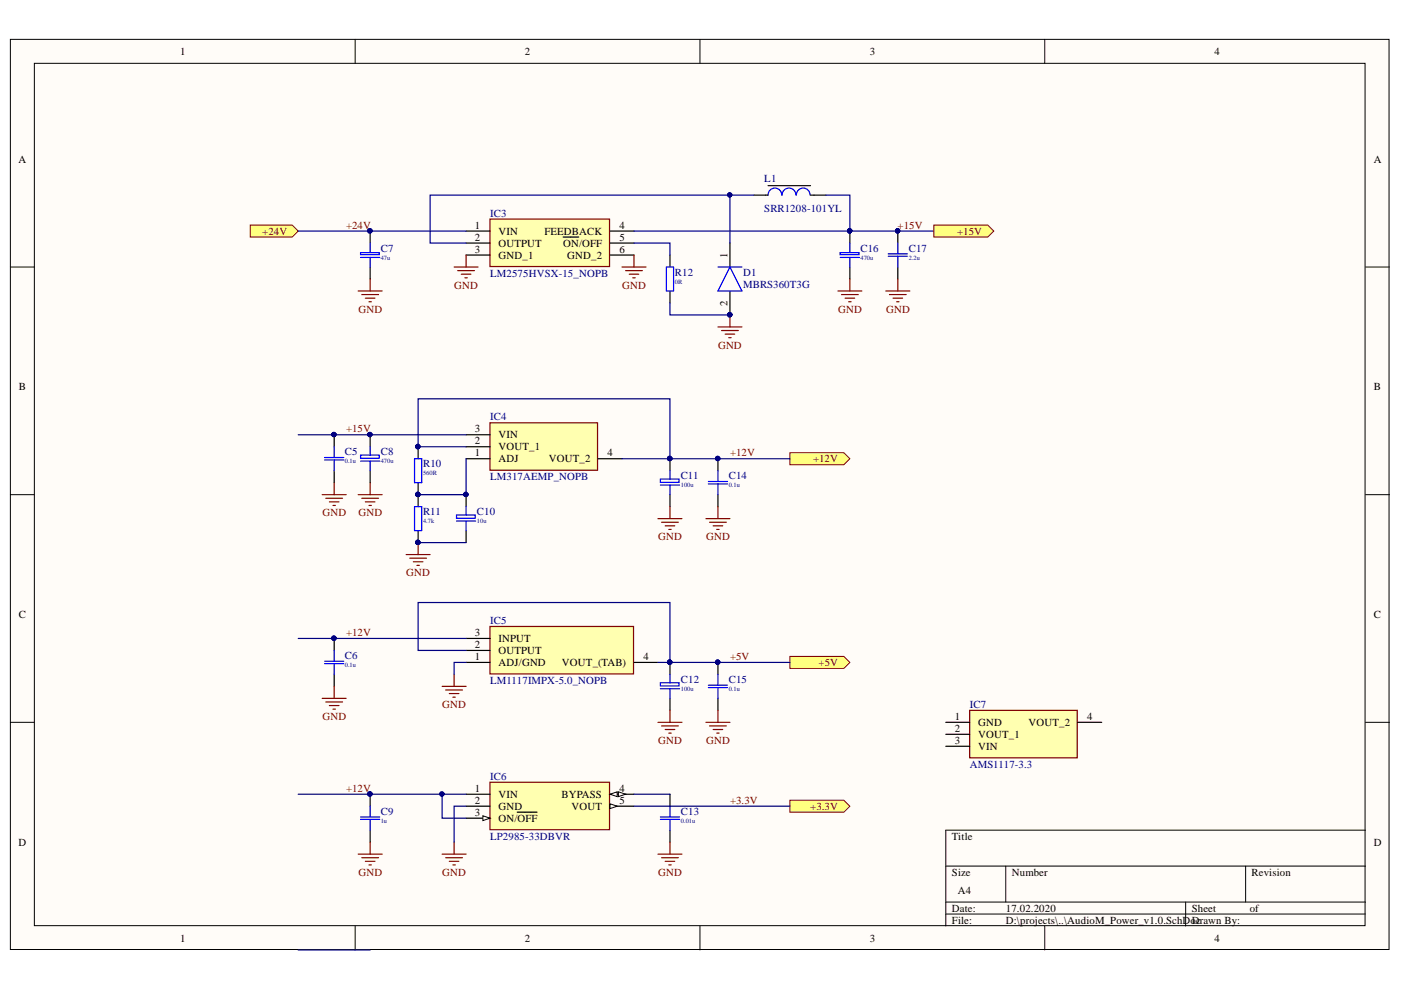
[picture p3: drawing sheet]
<svg xmlns="http://www.w3.org/2000/svg" width="297mm" height="210mm" viewBox="0 0 297 210" stroke-linecap="round" stroke-linejoin="round" font-family="sans-serif">
<defs><g id="words">
<g font-size="2.3">
<text x="38.2" y="11.7">1</text>
<text x="111.3" y="11.7">2</text>
<text x="184.4" y="11.7">3</text>
<text x="257.5" y="11.7">4</text>
<text x="3.9" y="34.5">A</text>
<text x="291.3" y="34.5">A</text>
<text x="100.7" y="48.5">1</text>
<text x="100.7" y="51.1">2</text>
<text x="100.7" y="53.6">3</text>
<text x="105.7" y="49.8">VIN</text>
<text x="105.7" y="52.3">OUTPUT</text>
<text x="115.4" y="49.8">FEEDBACK</text>
<text x="119.4" y="52.3">ON/OFF</text>
<text x="131.3" y="48.5">4</text>
<text x="131.3" y="51.1">5</text>
<text x="131.3" y="53.6">6</text>
<text x="105.7" y="54.9">GND_1</text>
<text x="120.2" y="54.9">GND_2</text>
<text x="154.3" y="54.6" transform="rotate(-90 154.3 54.6)">1</text>
<text x="154.3" y="64.9" transform="rotate(-90 154.3 64.9)">2</text>
<text x="4" y="82.8">B</text>
<text x="291.3" y="82.8">B</text>
<text x="100.7" y="94.2">2</text>
<text x="100.7" y="91.7">3</text>
<text x="105.7" y="95.5">VOUT_1</text>
<text x="105.7" y="92.9">VIN</text>
<text x="100.7" y="96.7">1</text>
<text x="105.7" y="98">ADJ</text>
<text x="116.4" y="98">VOUT_2</text>
<text x="128.8" y="96.7">4</text>
<text x="4" y="131.1">C</text>
<text x="291.3" y="131.1">C</text>
<text x="100.7" y="137.4">2</text>
<text x="100.7" y="134.9">3</text>
<text x="105.7" y="136.1">INPUT</text>
<text x="100.7" y="139.9">1</text>
<text x="105.7" y="141.2">ADJ/GND</text>
<text x="105.7" y="138.7">OUTPUT</text>
<text x="119.1" y="141.2">VOUT_(TAB)</text>
<text x="136.4" y="139.9">4</text>
<text x="202.4" y="152.6">1</text>
<text x="202.4" y="155.2">2</text>
<text x="207.4" y="153.9">GND</text>
<text x="218.1" y="153.9">VOUT_2</text>
<text x="230.5" y="152.6">4</text>
<text x="202.4" y="157.7">3</text>
<text x="207.4" y="156.4">VOUT_1</text>
<text x="207.4" y="159">VIN</text>
<text x="100.7" y="167.9">1</text>
<text x="131.3" y="167.9">4</text>
<text x="100.7" y="170.5">2</text>
<text x="100.7" y="173">3</text>
<text x="105.7" y="169.2">VIN</text>
<text x="105.7" y="171.7">GND</text>
<text x="119.1" y="169.2">BYPASS</text>
<text x="121.2" y="171.7">VOUT</text>
<text x="131.3" y="170.5">5</text>
<text x="3.9" y="179.3">D</text>
<text x="105.7" y="174.3">ON/OFF</text>
<text x="201.8" y="178.1">Title</text>
<text x="291.3" y="179.3">D</text>
<text x="201.8" y="185.7">Size</text>
<text x="214.5" y="185.7">Number</text>
<text x="265.4" y="185.7">Revision</text>
<text x="203.1" y="189.5">A4</text>
<text x="201.8" y="193.3">Date:</text>
<text x="201.8" y="195.8">File:</text>
<text x="213.2" y="193.3">17.02.2020</text>
<text x="213.2" y="195.8">D:\projects\..\AudioM_Power_v1.0.SchDoDcrawn By:</text>
<text x="252.7" y="193.3">Sheet</text>
<text x="265" y="193.3">of</text>
<text x="38.2" y="199.6">1</text>
<text x="111.3" y="199.6">2</text>
<text x="184.4" y="199.6">3</text>
<text x="257.5" y="199.6">4</text>
</g>
<g font-size="2.3" fill="#000080">
<text x="162.1" y="38.6">L1</text>
<text x="103.9" y="46">IC3</text>
<text x="162.1" y="44.9">SRR1208-101YL</text>
<text x="80.7" y="53.4">C7</text>
<text x="182.4" y="53.4">C16</text>
<text x="192.7" y="53.4">C17</text>
<text x="103.9" y="58.7">LM2575HVSX-15_NOPB</text>
<text x="143.1" y="58.4">R12</text>
<text x="157.6" y="58.4">D1</text>
<text x="157.6" y="61">MBRS360T3G</text>
<text x="103.9" y="89.1">IC4</text>
<text x="73.1" y="96.5">C5</text>
<text x="80.7" y="96.5">C8</text>
<text x="89.7" y="99">R10</text>
<text x="103.9" y="101.8">LM317AEMP_NOPB</text>
<text x="144.4" y="101.6">C11</text>
<text x="154.5" y="101.6">C14</text>
<text x="89.7" y="109.2">R11</text>
<text x="101.1" y="109.2">C10</text>
<text x="103.9" y="132.3">IC5</text>
<text x="73.1" y="139.7">C6</text>
<text x="103.9" y="145">LM1117IMPX-5.0_NOPB</text>
<text x="144.4" y="144.8">C12</text>
<text x="154.5" y="144.8">C15</text>
<text x="205.6" y="150.1">IC7</text>
<text x="103.9" y="165.4">IC6</text>
<text x="205.6" y="162.8">AMS1117-3.3</text>
<text x="80.7" y="172.8">C9</text>
<text x="144.4" y="172.8">C13</text>
<text x="103.9" y="178.1">LP2985-33DBVR</text>
</g>
<g font-size="2.3" fill="#800000">
<text x="55.6" y="49.8">+24V</text>
<text x="73.4" y="48.5">+24V</text>
<text x="190.3" y="48.5">+15V</text>
<text x="202.9" y="49.8">+15V</text>
<text x="96.3" y="61.2">GND</text>
<text x="131.9" y="61.2">GND</text>
<text x="76" y="66.3">GND</text>
<text x="177.7" y="66.3">GND</text>
<text x="187.9" y="66.3">GND</text>
<text x="152.2" y="73.9">GND</text>
<text x="73.4" y="91.7">+15V</text>
<text x="154.8" y="96.7">+12V</text>
<text x="172.4" y="98">+12V</text>
<text x="68.4" y="109.5">GND</text>
<text x="76" y="109.5">GND</text>
<text x="139.5" y="114.6">GND</text>
<text x="149.7" y="114.6">GND</text>
<text x="86.1" y="122.2">GND</text>
<text x="73.4" y="134.9">+12V</text>
<text x="154.8" y="139.9">+5V</text>
<text x="173.6" y="141.2">+5V</text>
<text x="68.4" y="152.6">GND</text>
<text x="93.8" y="150.1">GND</text>
<text x="139.5" y="157.7">GND</text>
<text x="149.7" y="157.7">GND</text>
<text x="73.4" y="167.9">+12V</text>
<text x="154.8" y="170.5">+3.3V</text>
<text x="171.8" y="171.7">+3.3V</text>
<text x="76" y="185.7">GND</text>
<text x="93.8" y="185.7">GND</text>
<text x="139.5" y="185.7">GND</text>
</g>
<g font-size="1.4" fill="#000080">
<text x="80.7" y="55">47u</text>
<text x="182.4" y="55">470u</text>
<text x="192.7" y="55">2.2u</text>
<text x="143.1" y="60.1">0R</text>
<text x="73.1" y="98.3">0.1u</text>
<text x="80.7" y="98.3">470u</text>
<text x="89.7" y="100.8">560R</text>
<text x="144.4" y="103.3">100u</text>
<text x="154.5" y="103.3">0.1u</text>
<text x="89.7" y="110.9">4.7k</text>
<text x="101.1" y="110.9">10u</text>
<text x="73.1" y="141.4">0.1u</text>
<text x="144.4" y="146.5">100u</text>
<text x="154.5" y="146.5">0.1u</text>
<text x="80.7" y="174.4">1u</text>
<text x="144.4" y="174.4">0.01u</text>
</g>
</g></defs>
<g fill="#fffcf8" stroke="#000" stroke-width=".21">
<path d="M2.2 8.3h292.3v193h-292.3z"/>
<path d="M7.3 13.4h282.1v182.9h-282.1z"/>
</g>
<g fill="none" stroke="#000" stroke-width=".21">
<path d="M75.3 8.3v5.1M148.4 8.3v5.1M221.5 8.3v5.1M2.2 56.6h5.1M289.5 56.6h5.1M2.2 104.9h5.1M289.5 104.9h5.1M2.2 153.2h5.1M289.5 153.2h5.1M289.5 176h-89v20.3M75.3 196.3v5.1M148.4 196.3v5.1"/>
<path d="M200.5 183.6h89M200.5 191.3h89M200.5 193.8h89M213.2 183.6v7.7M221.5 196.3v5.1M251.4 191.3v5M264.1 183.6v7.7"/>
</g>
<g fill="#ffff80" stroke="#800000" stroke-width=".21">
<path d="M53.1 47.7h8.9l1.2 1.3-1.2 1.3h-8.9z" fill-rule="evenodd"/>
<path d="M167.5 96h11.4l1.3 1.3-1.3 1.2h-11.4z" fill-rule="evenodd"/>
</g>
<path d="M103.9 46.5h25.3v10h-25.3z" fill="#ffffb0" stroke="#800000" stroke-width=".25"/>
<g fill="none" stroke="#000" stroke-width=".25">
<path d="M162.8 39.4h9M78.5 49v2.5M78.5 56.6v2.6M98.8 49h5.1M98.8 51.5h5.1M98.8 54.1h5.1M119.4 50.3h3.3M129.3 49h5.1M129.3 51.5h5.1M129.3 54.1h5.1M142 54.1v2.5M154.8 51.5v5.1"/>
<path d="M159.8 41.4h3M171.8 41.4h3.3M180.2 49v2.5M180.2 56.6v2.6M190.4 49v2.5M190.4 56.6v2.6M142 61.7v2.5M154.8 61.7v5.1"/>
</g>
<g fill="none" stroke="#800000" stroke-width=".25">
<path d="M78.5 59.2v2.5M96.3 56.6h5.1M97 57.4h3.6M97.8 58.1h2M98.6 58.9h.5M98.8 54.1v2.5M131.9 56.6h5.1M132.6 57.4h3.6M133.4 58.1h2M134.2 58.9h.5M134.4 54.1v2.5M180.2 59.2v2.5"/>
<path d="M190.4 59.2v2.5M75.9 61.7h5.1M76.7 62.5h3.6M77.5 63.2h2M78.2 64h.5M152.2 69.3h5.1M153 70.1h3.5M153.7 70.8h2.1M154.5 71.6h.5M154.8 66.8v2.5M177.6 61.7h5.1M178.4 62.5h3.6"/>
<path d="M179.2 63.2h2M179.9 64h.5M187.8 61.7h5.1M188.6 62.5h3.5M189.3 63.2h2.1M190.1 64h.5"/>
</g>
<g fill="none" stroke="#00f" stroke-width=".25">
<path d="M76.4 53.6h4v.4h-4zM76.4 54.6h4.1M78.5 51.5v2.1M78.5 54.6v2M141.3 56.6h1.5v5.1h-1.5zM152.2 56.6h5.1M154.8 56.6l2.5 5.1h-5.1zM165.7 41.4a1.45 1.45 0 0 0-1.4-1.5 1.45 1.45 0 0 0-1.5 1.5M168.7 41.4a1.46 1.46 0 0 0-1.4-1.5 1.46 1.46 0 0 0-1.5 1.5M171.7 41.4a1.45 1.45 0 0 0-1.4-1.5 1.45 1.45 0 0 0-1.5 1.5M178.1 53.6h4v.4h-4zM178.2 54.6h4"/>
<path d="M180.2 51.5v2.1M180.2 54.6v2M188.3 53.8h4.1M188.3 54.3h4.1M190.4 51.5v2.3M190.4 54.3v2.3"/>
</g>
<g fill="#000080" stroke="#000080" stroke-width=".21">
<circle cx="154.7" cy="66.7" r=".46"/>
<circle cx="78.4" cy="48.9" r=".46"/>
<circle cx="180.1" cy="48.9" r=".46"/>
<circle cx="190.3" cy="48.9" r=".46"/>
</g>
<path d="M103.9 89.6h22.8v10.1h-22.8z" fill="#ffffb0" stroke="#800000" stroke-width=".25"/>
<g fill="none" stroke="#000" stroke-width=".25">
<path d="M78.5 92.2v2.5M78.5 99.8v2.5M88.7 94.7v2.6M98.8 97.3h5.1M98.8 94.7h5.1M98.8 92.2h5.1M126.8 97.3h5.1M142 97.3v2.5M88.7 102.3v5.1M88.7 112.5v2.5M98.8 104.9v2.5M98.8 112.5v2.5"/>
<path d="M142 104.9v2.5"/>
</g>
<g fill="#000080" stroke="#000080" stroke-width=".21">
<circle cx="88.6" cy="104.8" r=".46"/>
<circle cx="88.6" cy="94.7" r=".47"/>
<circle cx="88.6" cy="115" r=".46"/>
<circle cx="98.8" cy="104.8" r=".46"/>
<circle cx="78.4" cy="92.1" r=".46"/>
<circle cx="142" cy="97.2" r=".46"/>
</g>
<g fill="none" stroke="#00f" stroke-width=".25">
<path d="M76.4 96.5h4v.7h-4zM76.4 97.8h4.1M78.5 94.7v1.8M78.5 97.8v2M87.9 97.3h1.5v5h-1.5zM142 99.8v1.8M87.9 107.4h1.5v5.1h-1.5zM96.8 109.2h4v.7h-4zM96.8 110.5h4.1M98.8 107.4v1.8M98.8 110.5v2M140 101.6h4v.7h-4z"/>
<path d="M140 102.9h4.1M142 102.9v2"/>
</g>
<g fill="none" stroke="#800000" stroke-width=".25">
<path d="M75.9 104.9h5.1M76.7 105.6h3.6M77.5 106.4h2M78.2 107.2h.5M78.5 102.3v2.6M86.1 117.6h5.1M86.9 118.3h3.5M87.6 119.1h2.1M88.4 119.9h.5M88.7 115v2.6M139.5 110h5.1M140.3 110.7h3.5"/>
<path d="M141 111.5h2.1M141.8 112.2h.5M142 107.4v2.6"/>
</g>
<path d="M103.9 165.9h25.3v10h-25.3z" fill="#ffffb0" stroke="#800000" stroke-width=".25"/>
<path d="M98.8 168.4h5.1M98.8 170.9h5.1M98.8 173.5h5.1" fill="none" stroke="#000" stroke-width=".25"/>
<path d="M102.4 173l1.5 .5-1.5 .5z" fill="#fffcf8"/>
<path d="M102.4 173l1.5 .5-1.5 .5z" fill="none" stroke="#000" stroke-width=".21"/>
<path d="M109.7 172.2h4.1M129.3 168.4h5.1" fill="none" stroke="#000" stroke-width=".25"/>
<path d="M129.3 168.4l1.6-.5v1z" fill="#fffcf8"/>
<path d="M129.3 168.4l1.6-.5v1z" fill="none" stroke="#000" stroke-width=".21"/>
<path d="M131.1 167.9l1.5 .5-1.5 .5z" fill="#fffcf8"/>
<path d="M131.1 167.9l1.5 .5-1.5 .5z" fill="none" stroke="#000" stroke-width=".21"/>
<path d="M129.3 170.9h5.1" fill="none" stroke="#000" stroke-width=".25"/>
<path d="M129.3 170.4l1.6 .5-1.6 .5z" fill="#fffcf8"/>
<path d="M129.3 170.4l1.6 .5-1.6 .5z" fill="none" stroke="#000" stroke-width=".21"/>
<path d="M167.5 169.7h11.4l1.3 1.2-1.3 1.3h-11.4z" fill-rule="evenodd" fill="#ffff80" stroke="#800000" stroke-width=".21"/>
<path d="M70.9 92.2v2.5M70.9 99.8v2.5M152.2 97.3v2.5M152.2 104.9v2.5M78.5 168.4v2.5M78.5 176v2.6M142 168.4v2.5M142 176v2.6" fill="none" stroke="#000" stroke-width=".25"/>
<g fill="#000080" stroke="#000080" stroke-width=".21">
<circle cx="70.8" cy="92.1" r=".46"/>
<circle cx="152.2" cy="97.2" r=".46"/>
<circle cx="78.4" cy="168.3" r=".46"/>
</g>
<g fill="none" stroke="#00f" stroke-width=".25">
<path d="M68.8 97h4.1M68.8 97.5h4.1M70.9 94.7v2.3M70.9 97.5v2.3M152.2 99.8v2.3M150.2 102.1h4.1M150.2 102.6h4.1M152.2 102.6v2.3M76.4 173.2h4.1M76.4 173.7h4.1M78.5 170.9v2.3M78.5 173.7v2.3"/>
<path d="M140 173.2h4.1M140 173.7h4.1M142 170.9v2.3M142 173.7v2.3"/>
</g>
<g fill="none" stroke="#800000" stroke-width=".25">
<path d="M68.3 104.9h5.1M69.1 105.6h3.5M69.8 106.4h2.1M70.6 107.2h.5M70.9 102.3v2.6M149.7 110h5.1M150.4 110.7h3.6M151.2 111.5h2M152 112.2h.5M152.2 107.4v2.6M78.5 178.6v2.5M96.3 178.6v2.5"/>
<path d="M142 178.6v2.5M75.9 181.1h5.1M76.7 181.9h3.6M77.5 182.6h2M78.2 183.4h.5M93.7 181.1h5.1M94.5 181.9h3.6M95.3 182.6h2M96 183.4h.5M139.5 181.1h5.1M140.3 181.9h3.5M141 182.6h2.1"/>
<path d="M141.8 183.4h.5"/>
</g>
<path d="M103.9 132.8h30.4v10.1h-30.4z" fill="#ffffb0" stroke="#800000" stroke-width=".25"/>
<path d="M70.9 135.4v2.5M98.8 137.9h5.1M98.8 135.4h5.1M70.9 143v2.5M98.8 140.4h5.1M134.4 140.4h5.1M142 140.4v2.6M142 148.1v2.5M152.2 140.4v2.6M152.2 148.1v2.5" fill="none" stroke="#000" stroke-width=".25"/>
<g fill="#000080" stroke="#000080" stroke-width=".21">
<circle cx="70.8" cy="135.3" r=".46"/>
<circle cx="142" cy="140.4" r=".46"/>
<circle cx="152.2" cy="140.4" r=".46"/>
</g>
<path d="M70.9 137.9v2.3M68.8 140.2h4.1M68.8 140.7h4.1M70.9 140.7v2.3M140 144.8h4v.6h-4zM140 146h4.1M142 143v1.8M142 146v2.1M150.2 145.3h4.1M150.2 145.8h4.1M152.2 143v2.3M152.2 145.8v2.3" fill="none" stroke="#00f" stroke-width=".25"/>
<g fill="none" stroke="#800000" stroke-width=".25">
<path d="M68.3 148.1h5.1M69.1 148.8h3.5M69.8 149.6h2.1M70.6 150.4h.5M70.9 145.5v2.6M139.5 153.2h5.1M140.3 153.9h3.5M141 154.7h2.1M141.8 155.4h.5M142 150.6v2.6M149.7 153.2h5.1M150.4 153.9h3.6"/>
<path d="M151.2 154.7h2M152 155.4h.5M152.2 150.6v2.6"/>
</g>
<path d="M167.5 139.2h11.4l1.3 1.2-1.3 1.3h-11.4z" fill-rule="evenodd" fill="#ffff80" stroke="#800000" stroke-width=".21"/>
<g fill="none" stroke="#000080" stroke-width=".25">
<path d="M63.2 49h35.6M98.8 51.5h-7.6v-10.1h63.6v10.1M134.4 51.5h7.6v2.6M134.4 49h45.8M154.8 41.4h5M175.1 41.4h5.1v7.6M180.2 49h17.8M142 64.2v2.6h12.8M63.2 92.2h35.6M98.8 94.7h-10.1v-10.1h53.3v12.7M98.8 97.3v7.6h-10.1M131.9 97.3h10.1"/>
<path d="M142 97.3h25.5M88.7 115h10.1M63.2 135.4h35.6M98.8 137.9h-10.1v-10.2h53.3v12.7M98.8 140.4h-2.5v2.6M139.5 140.4h28M63.2 168.4h30.5M98.8 168.4h-5.1v5.1h5.1M98.8 170.9h-2.5v7.7M134.4 168.4h7.6M134.4 170.9h33.1M63.2 201.4h15.3"/>
</g>
<g fill="#000080" stroke="#000080" stroke-width=".21">
<circle cx="78.4" cy="48.9" r=".46"/>
<circle cx="180.1" cy="48.9" r=".46"/>
<circle cx="190.3" cy="48.9" r=".46"/>
<circle cx="154.7" cy="66.7" r=".46"/>
<circle cx="88.6" cy="94.7" r=".47"/>
<circle cx="142" cy="97.2" r=".46"/>
<circle cx="98.8" cy="104.8" r=".46"/>
<circle cx="88.6" cy="104.8" r=".46"/>
<circle cx="88.6" cy="115" r=".46"/>
<circle cx="78.4" cy="92.1" r=".46"/>
<circle cx="70.8" cy="92.1" r=".46"/>
<circle cx="93.7" cy="168.3" r=".46"/>
<circle cx="78.4" cy="168.3" r=".46"/>
<circle cx="154.7" cy="41.3" r=".46"/>
<circle cx="70.8" cy="135.3" r=".46"/>
<circle cx="142" cy="140.4" r=".46"/>
<circle cx="152.2" cy="140.4" r=".46"/>
<circle cx="152.2" cy="97.2" r=".46"/>
</g>
<path d="M93.7 145.5h5.1M94.5 146.3h3.6M95.3 147.1h2M96 147.8h.5M96.3 143v2.5" fill="none" stroke="#800000" stroke-width=".25"/>
<path d="M205.6 150.6h22.8v10.1h-22.8z" fill="#ffffb0" stroke="#800000" stroke-width=".25"/>
<path d="M200.5 153.2h5.1M200.5 155.7h5.1M200.5 158.2h5.1M228.5 153.2h5.1" fill="none" stroke="#000" stroke-width=".25"/>
<path d="M198 47.7h11.4l1.3 1.3-1.3 1.3h-11.4z" fill-rule="evenodd" fill="#ffff80" stroke="#800000" stroke-width=".21"/>
<use href="#words"/>
</svg>
